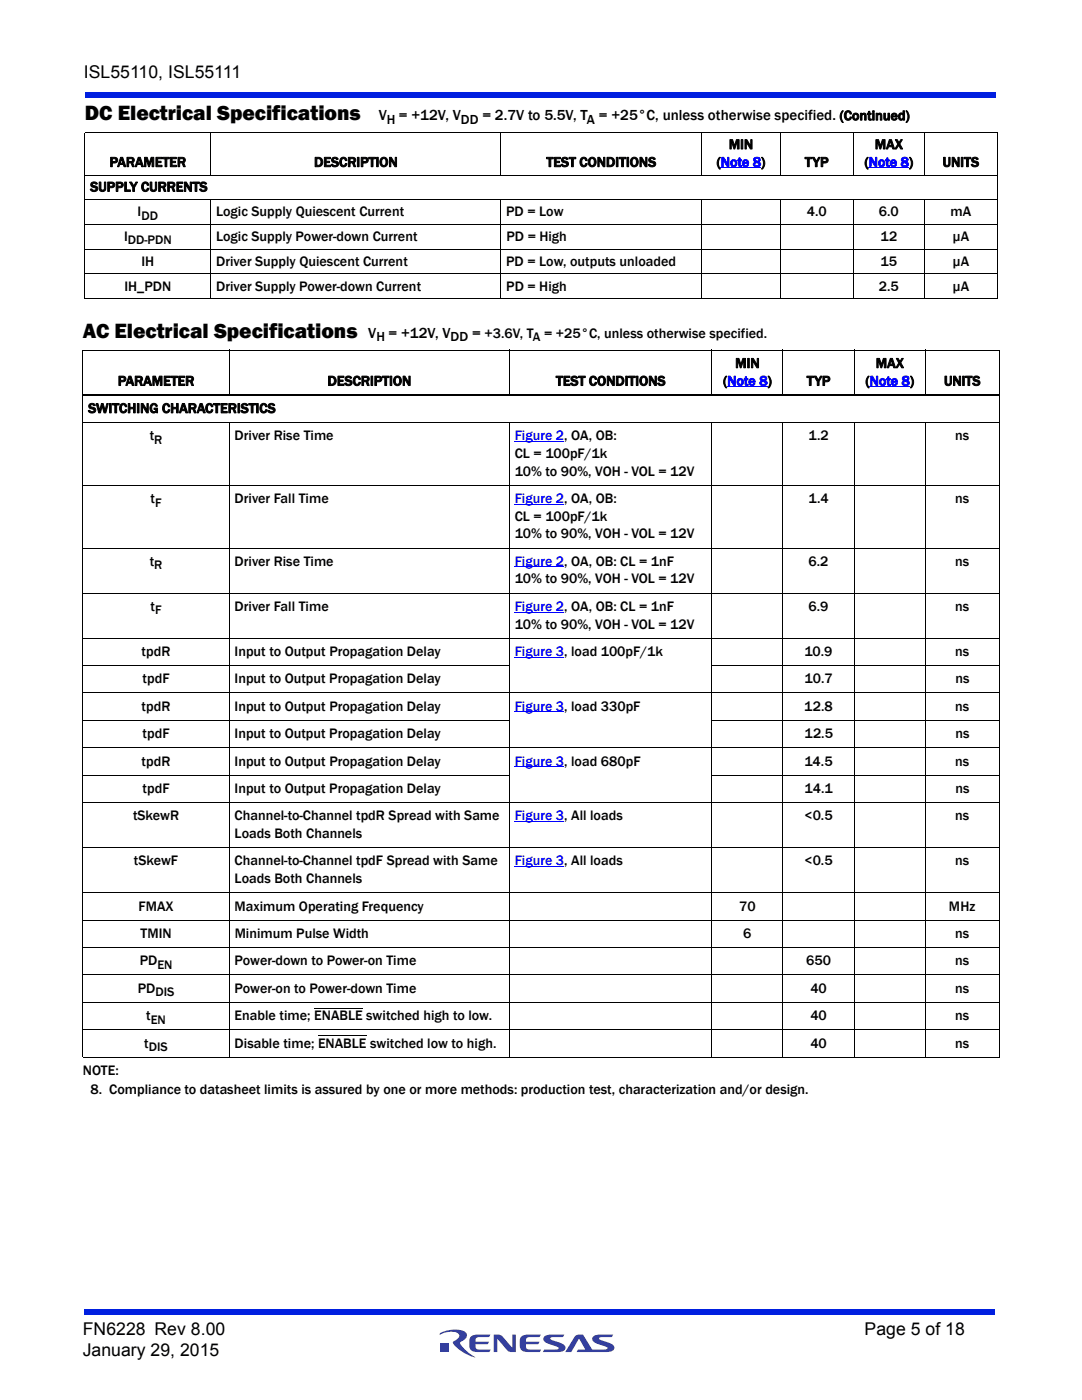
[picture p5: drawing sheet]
<svg xmlns="http://www.w3.org/2000/svg" width="216mm" height="279mm" viewBox="0 0 216 279" stroke-linecap="round" stroke-linejoin="round" font-family="sans-serif">
<defs><g id="words">
<g font-size="4.2">
<text x="16.9" y="24">DC Electrical Specifications</text>
<text x="16.5" y="67.4">AC Electrical Specifications</text>
</g>
<g font-size="3.5">
<text x="16.7" y="15.6">ISL55110, ISL55111</text>
<text x="16.5" y="266.5">FN6228 Rev 8.00</text>
<text x="172.5" y="266.5">Page 5 of 18</text>
<text x="16.5" y="270.7">January 29, 2015</text>
</g>
<g font-size="3">
<text x="75.6" y="24">V</text>
<text x="79.6" y="24">= +12V, V</text>
<text x="96.3" y="24">= 2.7V to 5.5V, T</text>
<text x="119.5" y="24">= +25°C, unless otherwise specified. (Continued)</text>
<text x="73.5" y="67.4">V</text>
<text x="77.5" y="67.4">= +12V, V</text>
<text x="94.2" y="67.4">= +3.6V, T</text>
</g>
<g font-size="2.8">
<text x="145.4" y="29.7">MIN</text>
<text x="174.6" y="29.7">MAX</text>
<text x="21.9" y="33.3">PARAMETER</text>
<text x="62.7" y="33.3">DESCRIPTION</text>
<text x="109" y="33.3">TEST CONDITIONS</text>
<text x="143" y="33.3">(Note 8)</text>
<text x="160.6" y="33.3">TYP</text>
<text x="172.5" y="33.3">(Note 8)</text>
<text x="188.1" y="33.3">UNITS</text>
<text x="18" y="38.2">SUPPLY CURRENTS</text>
<text x="27.5" y="43.2">I</text>
<text x="43.1" y="43.2">Logic Supply Quiescent Current</text>
<text x="101" y="43.2">PD = Low</text>
<text x="161" y="43.2">4.0</text>
<text x="175.4" y="43.2">6.0</text>
<text x="189.7" y="43.2">mA</text>
<text x="24.7" y="48.1">I</text>
<text x="28.2" y="53">IH</text>
<text x="43.1" y="48.1">Logic Supply Power-down Current</text>
<text x="43.1" y="53">Driver Supply Quiescent Current</text>
<text x="101" y="53">PD = Low, outputs unloaded</text>
<text x="101" y="48.1">PD = High</text>
<text x="175.7" y="53">15</text>
<text x="175.7" y="48.1">12</text>
<text x="190.1" y="53">µA</text>
<text x="190.1" y="48.1">µA</text>
<text x="24.8" y="58">IH_PDN</text>
<text x="43.1" y="58">Driver Supply Power-down Current</text>
<text x="101" y="58">PD = High</text>
<text x="175.4" y="58">2.5</text>
<text x="190" y="58">µA</text>
<text x="108.6" y="67.4">= +25°C, unless otherwise specified.</text>
<text x="23.5" y="76.9">PARAMETER</text>
<text x="65.4" y="76.9">DESCRIPTION</text>
<text x="110.9" y="76.9">TEST CONDITIONS</text>
<text x="144.3" y="76.9">(Note 8)</text>
<text x="146.7" y="73.4">MIN</text>
<text x="161" y="76.9">TYP</text>
<text x="172.7" y="76.9">(Note 8)</text>
<text x="174.8" y="73.4">MAX</text>
<text x="188.4" y="76.9">UNITS</text>
<text x="17.6" y="82.4">SWITCHING CHARACTERISTICS</text>
<text x="29.9" y="87.9">t</text>
<text x="46.8" y="87.9">Driver Rise Time</text>
<text x="161.3" y="87.9">1.2</text>
<text x="190.6" y="87.9">ns</text>
<text x="102.7" y="91.4">CL = 100pF/1k</text>
<text x="102.7" y="94.9">10% to 90%, VOH - VOL = 12V</text>
<text x="30" y="100.4">t</text>
<text x="46.8" y="100.4">Driver Fall Time</text>
<text x="161.3" y="100.4">1.4</text>
<text x="190.6" y="100.4">ns</text>
<text x="102.7" y="103.9">CL = 100pF/1k</text>
<text x="102.7" y="107.4">10% to 90%, VOH - VOL = 12V</text>
<text x="29.9" y="112.9">t</text>
<text x="46.8" y="112.9">Driver Rise Time</text>
<text x="161.4" y="112.9">6.2</text>
<text x="190.6" y="112.9">ns</text>
<text x="102.7" y="116.4">10% to 90%, VOH - VOL = 12V</text>
<text x="30" y="121.9">t</text>
<text x="46.8" y="121.9">Driver Fall Time</text>
<text x="102.7" y="125.4">10% to 90%, VOH - VOL = 12V</text>
<text x="161.4" y="121.9">6.9</text>
<text x="190.6" y="121.9">ns</text>
<text x="28.3" y="130.9">tpdR</text>
<text x="46.8" y="130.9">Input to Output Propagation Delay</text>
<text x="160.5" y="130.9">10.9</text>
<text x="190.6" y="130.9">ns</text>
<text x="28.4" y="136.4">tpdF</text>
<text x="46.8" y="136.4">Input to Output Propagation Delay</text>
<text x="160.6" y="136.4">10.7</text>
<text x="190.6" y="136.4">ns</text>
<text x="28.3" y="141.8">tpdR</text>
<text x="46.8" y="141.8">Input to Output Propagation Delay</text>
<text x="160.5" y="141.8">12.8</text>
<text x="190.6" y="141.8">ns</text>
<text x="28.4" y="147.3">tpdF</text>
<text x="46.8" y="147.3">Input to Output Propagation Delay</text>
<text x="160.5" y="147.3">12.5</text>
<text x="190.6" y="147.3">ns</text>
<text x="28.3" y="152.8">tpdR</text>
<text x="46.8" y="152.8">Input to Output Propagation Delay</text>
<text x="160.5" y="152.8">14.5</text>
<text x="190.6" y="152.8">ns</text>
<text x="28.4" y="158.2">tpdF</text>
<text x="46.8" y="158.2">Input to Output Propagation Delay</text>
<text x="160.6" y="158.2">14.1</text>
<text x="190.6" y="158.2">ns</text>
<text x="26.5" y="163.7">tSkewR</text>
<text x="46.8" y="163.7">Channel-to-Channel tpdR Spread with Same</text>
<text x="46.8" y="167.2">Loads Both Channels</text>
<text x="160.5" y="163.7">&lt;0.5</text>
<text x="190.6" y="163.7">ns</text>
<text x="26.7" y="172.7">tSkewF</text>
<text x="46.8" y="172.7">Channel-to-Channel tpdF Spread with Same</text>
<text x="160.5" y="172.7">&lt;0.5</text>
<text x="190.6" y="172.7">ns</text>
<text x="46.8" y="176.2">Loads Both Channels</text>
<text x="27.6" y="181.7">FMAX</text>
<text x="46.8" y="181.7">Maximum Operating Frequency</text>
<text x="147.5" y="181.7">70</text>
<text x="189.4" y="181.7">MHz</text>
<text x="28" y="187.2">TMIN</text>
<text x="46.8" y="187.2">Minimum Pulse Width</text>
<text x="148.3" y="187.2">6</text>
<text x="190.6" y="187.2">ns</text>
<text x="27.9" y="192.6">PD</text>
<text x="46.8" y="192.6">Power-down to Power-on Time</text>
<text x="160.9" y="192.6">650</text>
<text x="190.6" y="192.6">ns</text>
<text x="27.5" y="198.1">PD</text>
<text x="29.2" y="203.6">t</text>
<text x="46.8" y="198.1">Power-on to Power-down Time</text>
<text x="46.8" y="203.6">Enable time; ENABLE switched high to low.</text>
<text x="161.7" y="203.6">40</text>
<text x="161.7" y="198.1">40</text>
<text x="190.6" y="198.1">ns</text>
<text x="190.6" y="203.6">ns</text>
<text x="28.8" y="209.1">t</text>
<text x="46.8" y="209.1">Disable time; ENABLE switched low to high.</text>
<text x="161.7" y="209.1">40</text>
<text x="190.6" y="209.1">ns</text>
<text x="16.5" y="214.5">NOTE:</text>
<text x="18.1" y="218.4">8. Compliance to datasheet limits is assured by one or more methods: production test, characterization and/or design.</text>
</g>
<g font-size="2.8" fill="#00f">
<text x="102.7" y="87.9">Figure 2, OA, OB:</text>
<text x="102.7" y="100.4">Figure 2, OA, OB:</text>
<text x="102.7" y="112.9">Figure 2, OA, OB: CL = 1nF</text>
<text x="102.7" y="121.9">Figure 2, OA, OB: CL = 1nF</text>
<text x="102.7" y="130.9">Figure 3, load 100pF/1k</text>
<text x="102.7" y="141.8">Figure 3, load 330pF</text>
<text x="102.7" y="152.8">Figure 3, load 680pF</text>
<text x="102.7" y="163.7">Figure 3, All loads</text>
<text x="102.7" y="172.7">Figure 3, All loads</text>
</g>
<g font-size="2.7">
<text x="77.2" y="24.7">H</text>
<text x="92" y="24.7">DD</text>
<text x="117.1" y="24.7">A</text>
<text x="75.1" y="68.1">H</text>
<text x="89.9" y="68.1">DD</text>
</g>
<g font-size="2.5">
<text x="28.2" y="43.9">DD</text>
<text x="25.5" y="48.8">DD-PDN</text>
<text x="106.3" y="68.1">A</text>
<text x="30.8" y="88.6">R</text>
<text x="30.9" y="101.1">F</text>
<text x="30.8" y="113.6">R</text>
<text x="30.9" y="122.6">F</text>
<text x="31.4" y="193.4">EN</text>
<text x="31" y="198.8">DIS</text>
<text x="29.7" y="209.8">DIS</text>
<text x="30.1" y="204.3">EN</text>
</g>
</g></defs>
<g fill="#333f99">
<path d="M98.5 266.3h.7a1.2 1.2 0 0 1 1.1 .5l1.9 2.2v-2.7h.7v3.5h-.7a1.04 1.04 0 0 1-1-.4l-2-2.2v2.6h-.7z"/>
<path d="M93.9 266.8l.8-.4 3.2-.1-.3 .5-2.3 .1a.7 .7 0 0 0-.4 .9h2.7l-.4 .5h-2.3v.4l.2 .5 .2 .1h2.6l-.3 .5h-2.3a1.36 1.36 0 0 1-1.7-1.2l.1-1.5z"/>
<path d="M104 266.8l.8-.4 3.1-.1-.3 .5-2.3 .1a.7 .7 0 0 0-.3 .9h2.7l-.4 .5h-2.3v.4l.1 .5 .3 .1h2.6l-.3 .5h-2.3a1.36 1.36 0 0 1-1.7-1.2l.1-1.5z"/>
<path d="M108.6 266.7l.8-.3 3.2-.1-.3 .5-2.5 .2v.3l.6 .2a3.4 3.4 0 0 1 2.4 1.3 .85 .85 0 0 1-1 1h-3.5l.3-.4 2.8-.2v-.3l-.6-.2a3.4 3.4 0 0 1-2.4-1.3l.1-.5z"/>
<path d="M114.8 266.6a1.8 1.8 0 0 1 1.5-.3l1.9 3h2.3l.7-.1v-.3l-.6-.2a3.4 3.4 0 0 1-2.4-1.3 .85 .85 0 0 1 1-1l3.2-.1-.3 .5-2.5 .2v.3l.6 .2a3.4 3.4 0 0 1 2.4 1.3 .85 .85 0 0 1-1 1h-6.5l.3-.4 1.4-.1-1.2-2.1-1.6 2.6h-1.2z"/>
<path d="M88 268h1.6v1.7h-1.6z"/>
<path d="M87.8 266.1a5.6 5.6 0 0 1 5.1-.2 1.19 1.19 0 0 1-.8 1.8l-.3 .3a6.8 6.8 0 0 0 3 2.9 7.1 7.1 0 0 1-4.4-3l.5-.4a.81 .81 0 0 0 .7-.8 .81 .81 0 0 0-.6-.8 5.3 5.3 0 0 0-3.3 .4z"/>
</g>
<g fill="#001fe0">
<path d="M16.9 261.3h181.7v1h-181.7z"/>
<path d="M16.9 18.4h181.7v1h-181.7z"/>
</g>
<g fill="none" stroke="#00f" stroke-width=".2">
<path d="M143.8 33.5h8.1M173.3 33.5h8.1M145.1 77.2h8.1M173.5 77.2h8.1M102.7 88.1h9.9M102.7 100.6h9.9M102.7 113.1h9.9M102.7 122.1h9.9M102.7 131.1h9.9M102.7 142.1h9.9M102.7 153h9.9M102.7 163.9h9.9"/>
<path d="M102.7 172.9h9.9"/>
</g>
<g fill="none" stroke="#000" stroke-width=".2">
<path d="M16.9 26.5h182.1M16.9 34.9h182.1M16.9 39.9h182.1M16.9 26.5v33.1M42.1 26.4v8.6M42.1 39.8v19.9M99.9 26.4v8.6M99.9 39.8v19.9M140 26.4v8.6M140 39.8v19.9M155.7 26.4v8.6M155.7 39.8v19.9"/>
<path d="M170.2 26.4v8.6M170.2 39.8v19.9M184.5 26.4v8.6M184.5 39.8v19.9M199 26.5v33.1M16.9 44.8h182.1M16.9 49.7h182.1M16.9 54.7h182.1M16.9 59.6h182.1M16.5 69.8h182.9M16.5 69.9v141M45.8 69.8v9.2"/>
<path d="M101.6 69.8v9.2M142 69.8v9.2M156.2 69.8v9.2M170.4 69.8v9.2M184.6 69.8v9.2M199.4 69.9v141M16.5 84.3h182.9M16.5 96.8h182.9M45.8 84.3v126.7M101.6 84.3v126.7M142 84.3v126.7M156.2 84.3v126.7"/>
<path d="M170.4 84.3v126.7M184.6 84.3v126.7M16.5 109.4h182.9M16.5 118.4h182.9M16.5 127.4h182.9M16.5 132.8h85.2M16.5 138.3h182.9M142 132.8h57.4M16.5 143.8h85.2M16.5 149.2h182.9M16.5 154.7h85.2M142 143.8h57.4"/>
<path d="M142 154.7h57.4M16.5 160.2h182.9M16.5 169.2h182.9M16.5 178.2h182.9M16.5 183.6h182.9M16.5 189.1h182.9M16.5 194.6h182.9M16.5 200h182.9M16.5 205.5h182.9M16.5 211h182.9M62.7 201.2h9.7M63.5 206.7h9.7"/>
</g>
<path d="M16.5 78.9h182.9" fill="none" stroke="#000" stroke-width=".36"/>
<use href="#words"/>
</svg>
